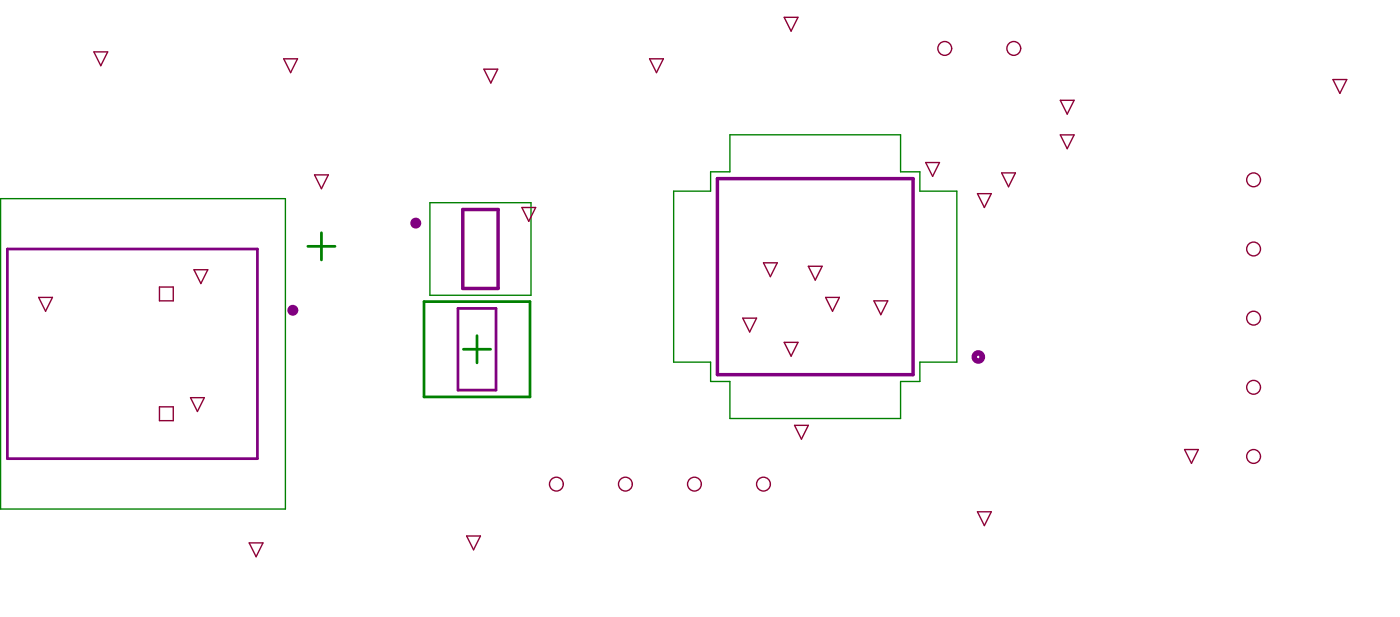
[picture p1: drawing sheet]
<svg xmlns="http://www.w3.org/2000/svg" width="171mm" height="75mm" viewBox="0 0 171 75" stroke-linecap="round" stroke-linejoin="round" font-family="sans-serif">
<path d="M89.4 16.5h20.9v4.5h2.4v2.4h4.5v20.9h-4.5v2.4h-2.4v4.5h-20.9v-4.5h-2.4v-2.4h-4.5v-20.9h4.5v-2.4h2.4zM.1 24.3h34.9v38h-34.9zM52.6 24.8h12.4v11.3h-12.4z" fill="none" stroke="#008000" stroke-width=".17"/>
<path d="M37.7 30.1h3.3M39.4 28.5v3.3M51.9 36.9h13v11.7h-13zM56.8 42.7h3.3M58.4 41.1v3.3" fill="none" stroke="#008000" stroke-width=".33"/>
<path d="M56.7 25.6h4.3v9.7h-4.3zM87.9 21.9h23.9v23.9h-23.9z" fill="none" stroke="#800080" stroke-width=".42"/>
<path d="M.9 30.5h30.6v25.6h-30.6zM56.1 37.7h4.6v10h-4.6z" fill="none" stroke="#800080" stroke-width=".33"/>
<g fill="none" stroke="#800080" stroke-width=".67">
<circle cx="35.9" cy="38" r=".33"/>
<circle cx="50.9" cy="27.3" r=".33"/>
<circle cx="119.8" cy="43.7" r=".5"/>
</g>
<g fill="none" stroke="#8d0034" stroke-width=".17">
<path d="M11.5 6.3h1.7l-.9 1.7zM34.7 7.2h1.7l-.8 1.7zM59.3 8.5h1.7l-.9 1.7zM79.5 7.2h1.7l-.8 1.7zM96 2.1h1.7l-.8 1.7zM113.4 19.9h1.7l-.9 1.7zM129.8 12.3h1.7l-.8 1.7zM129.8 16.5h1.7l-.8 1.7zM163.2 9.7h1.7l-.8 1.7zM4.7 36.4h1.7l-.8 1.7zM19.5 35.1h1.7v1.7h-1.7zM23.8 33h1.6l-.8 1.7z"/>
<path d="M38.5 21.4h1.7l-.8 1.7zM63.9 25.4h1.7l-.8 1.7zM91 38.9h1.7l-.9 1.7zM93.5 32.2h1.7l-.9 1.7zM99 32.6h1.7l-.9 1.7zM101.1 36.4h1.7l-.8 1.7zM107 36.8h1.7l-.8 1.7zM119.7 23.7h1.7l-.8 1.7zM122.7 21.2h1.7l-.9 1.6zM19.5 49.8h1.7v1.7h-1.7zM23.3 48.7h1.7l-.8 1.7zM96 41.9h1.7l-.8 1.7z"/>
<path d="M97.3 52h1.7l-.9 1.7zM145.1 55h1.7l-.9 1.7zM30.5 66.4h1.7l-.8 1.7zM57.1 65.6h1.7l-.8 1.7zM119.7 62.6h1.7l-.8 1.7z"/>
<circle cx="115.7" cy="5.9" r=".85"/>
<circle cx="124.2" cy="5.9" r=".85"/>
<circle cx="153.5" cy="30.5" r=".85"/>
<circle cx="153.5" cy="38.9" r=".85"/>
<circle cx="153.5" cy="22" r=".85"/>
<circle cx="68.1" cy="59.2" r=".85"/>
<circle cx="76.6" cy="59.2" r=".85"/>
<circle cx="85" cy="59.2" r=".85"/>
<circle cx="93.5" cy="59.2" r=".85"/>
<circle cx="153.5" cy="47.4" r=".85"/>
<circle cx="153.5" cy="55.9" r=".85"/>
</g>
</svg>
